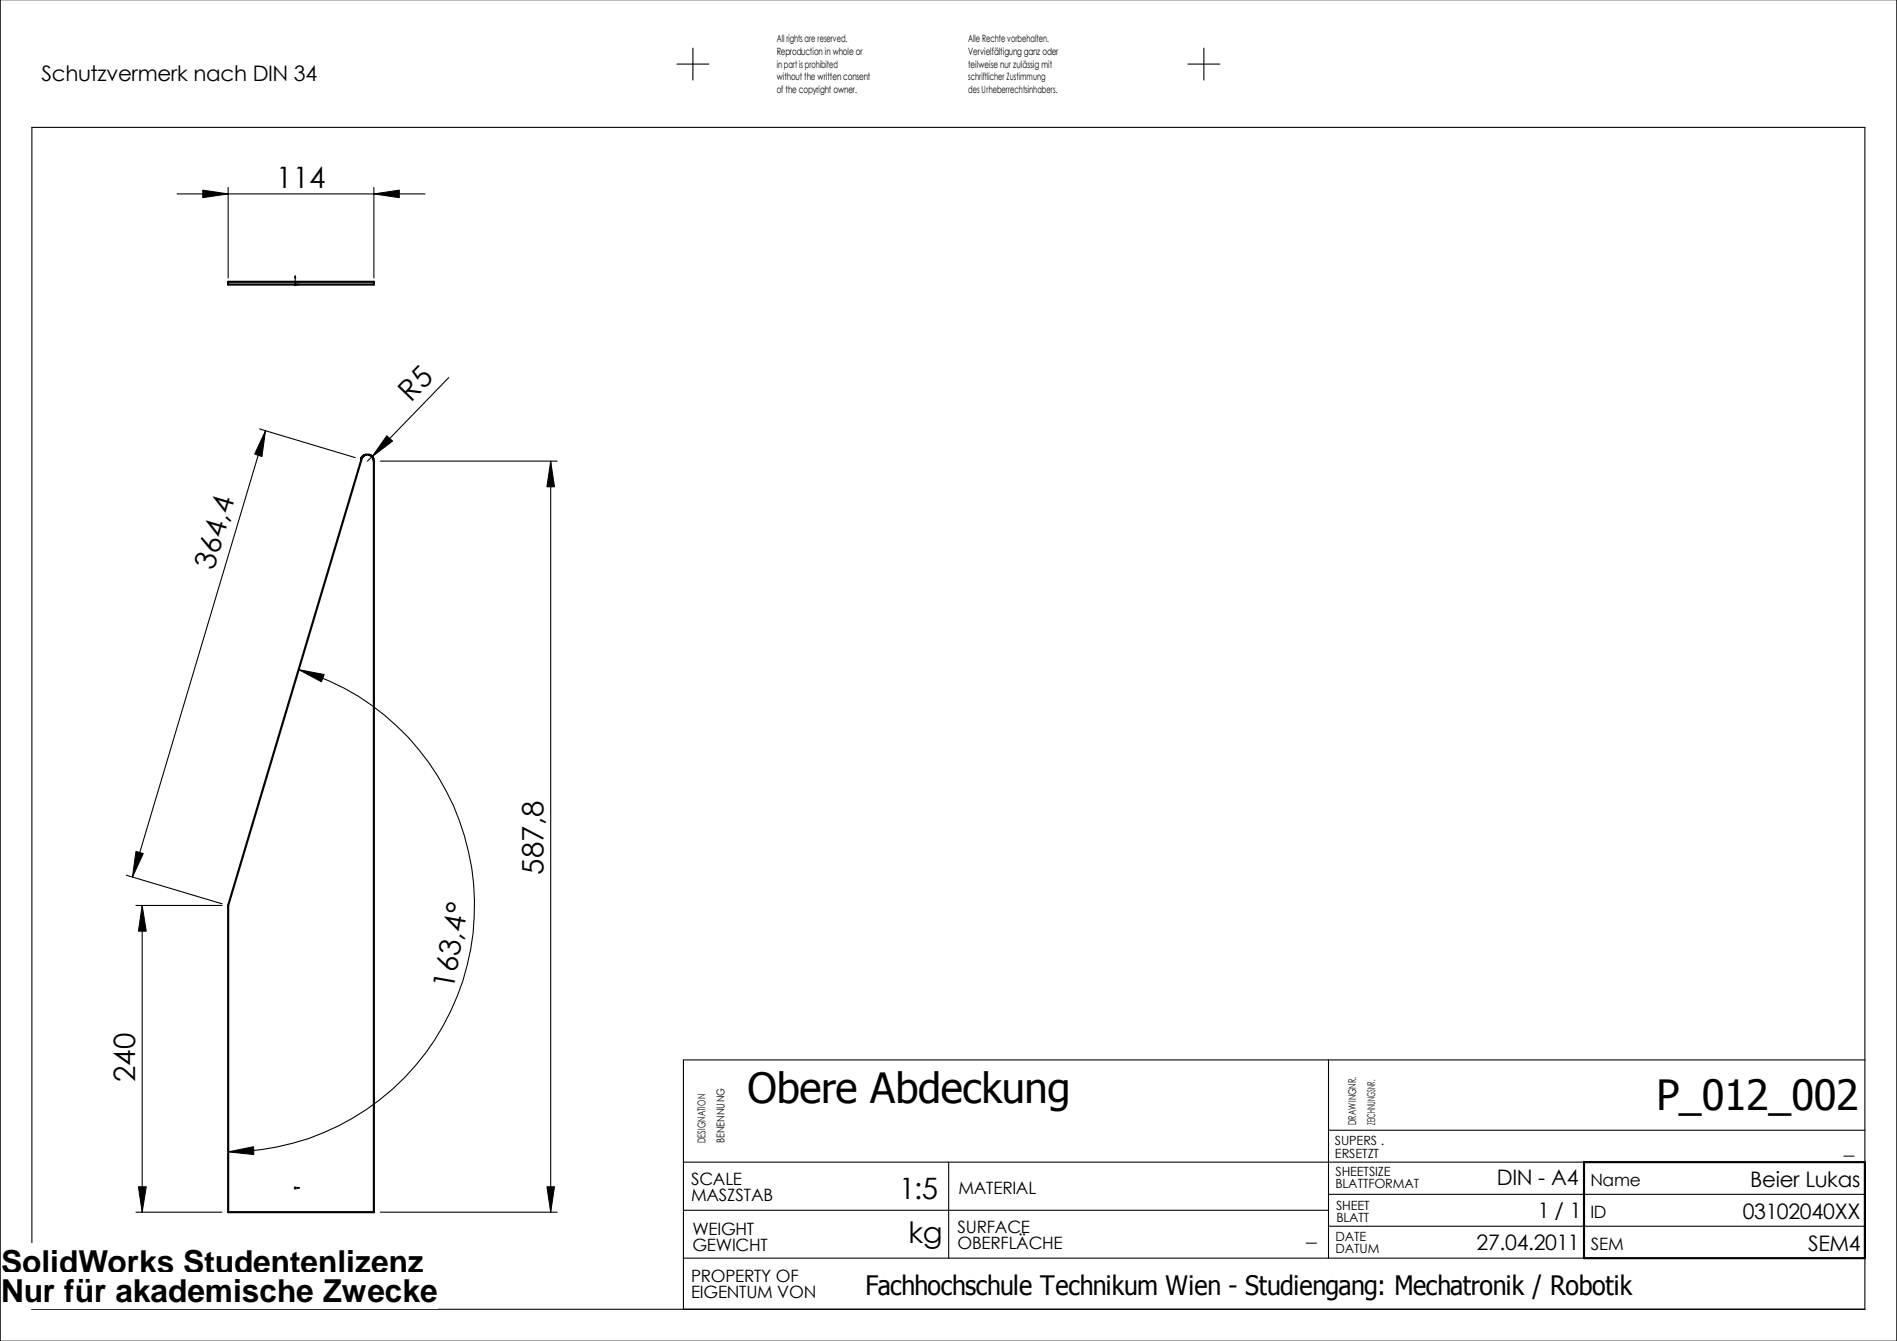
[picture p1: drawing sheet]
<svg xmlns="http://www.w3.org/2000/svg" width="297mm" height="210mm" viewBox="0 0 297 210" stroke-linecap="round" stroke-linejoin="round" font-family="sans-serif">
<defs><g id="words">
<g font-size="6.5">
<text x="117" y="172.7">Obere Abdeckung</text>
<text x="259.4" y="173.8">P_012_002</text>
</g>
<g font-size="5">
<text x=".2" y="199.3">SolidWorks Studentenlizenz</text>
<text x=".2" y="203.8">Nur für akademische Zwecke</text>
</g>
<g font-size="4.6">
<text x="43.3" y="29.4">114</text>
<text x="64.3" y="63.1" transform="rotate(-46 64.3 63.1)">R5</text>
<text x="33.5" y="89.3" transform="rotate(-73 33.5 89.3)">364,4</text>
<text x="85.1" y="136.9" transform="rotate(-90 85.1 136.9)">587,8</text>
<text x="71" y="154.9" transform="rotate(-80 71 154.9)">163,4°</text>
<text x="21.2" y="169.4" transform="rotate(-90 21.2 169.4)">240</text>
<text x="140.8" y="187.7">1:5</text>
<text x="142.2" y="194.5">kg</text>
</g>
<text font-size="4.2" x="135.5" y="202.7">Fachhochschule Technikum Wien - Studiengang: Mechatronik / Robotik</text>
<g font-size="3.3">
<text x="6.5" y="12.7">Schutzvermerk nach DIN 34</text>
<text x="234.4" y="185.5">DIN - A4</text>
<text x="274.1" y="185.8">Beier Lukas</text>
<text x="288.7" y="180.6">_</text>
<text x="240.8" y="190.7">1 / 1</text>
<text x="272.9" y="190.8">03102040XX</text>
<text x="204.5" y="194.3">_</text>
<text x="231.2" y="195.7">27.04.2011</text>
<text x="283.1" y="195.8">SEM4</text>
</g>
<g font-size="2.7">
<text x="108.2" y="185.4">SCALE</text>
<text x="249" y="185.6">Name</text>
<text x="108.2" y="188">MASZSTAB</text>
<text x="150.1" y="186.8">MATERIAL</text>
<text x="249" y="190.6">ID</text>
<text x="108.4" y="193.3">WEIGHT</text>
<text x="108.4" y="195.8">GEWICHT</text>
<text x="149.9" y="193">SURFACE</text>
<text x="149.9" y="195.6">OBERFLÄCHE</text>
<text x="249.1" y="195.6">SEM</text>
<text x="108.2" y="200.6">PROPERTY OF</text>
<text x="108.2" y="203.2">EIGENTUM VON</text>
</g>
<g font-size="2">
<text x="209" y="179.3">SUPERS .</text>
<text x="209" y="181.2">ERSETZT</text>
<text x="209.1" y="184.1">SHEETSIZE</text>
<text x="209.1" y="186">BLATTFORMAT</text>
<text x="209.2" y="189.4">SHEET</text>
<text x="209.3" y="191.3">BLATT</text>
<text x="209.1" y="196.2">DATUM</text>
<text x="209.1" y="194.3">DATE</text>
</g>
<g font-size="1.7">
<text x="110.4" y="178.9" transform="rotate(-90 110.4 178.9)">DESIGNATION</text>
<text x="113.5" y="178.9" transform="rotate(-90 113.5 178.9)">BENENNUNG</text>
<text x="212.3" y="176.1" transform="rotate(-90 212.3 176.1)">DRAWINGNR.</text>
<text x="215.3" y="176.1" transform="rotate(-90 215.3 176.1)">ZEICHNUNGSNR.</text>
</g>
<g font-size="1.6">
<text x="121.6" y="6.6">All rights are reserved.</text>
<text x="121.6" y="8.6">Reproduction in whole or</text>
<text x="121.6" y="10.6">in part is prohibited</text>
<text x="151.6" y="6.6">Alle Rechte vorbehalten.</text>
<text x="151.6" y="8.6">Vervielfältigung ganz oder</text>
<text x="151.6" y="10.6">teilweise nur zulässig mit</text>
<text x="121.6" y="14.6">of the copyright owner.</text>
<text x="121.6" y="12.6">without the written consent</text>
<text x="151.6" y="14.6">des Urheberrechtsinhabers.</text>
<text x="151.6" y="12.6">schriftlicher Zustimmung</text>
</g>
</g></defs>
<g fill="none" stroke="#000" stroke-width=".17">
<path d="M0 0h297v209.9h-297zM106 10h5M108.5 7.5v5M186 10h5M188.5 7.5v5M27.7 30.4h38.8M35.7 29.3v14.2M58.5 29.3v14.2M46.1 44.5h.8M46.1 44.4l.3 .3M46.2 43.2l.1 .3h-.2zM46.2 43.2v1.5"/>
<path d="M46.4 44.4l-.3 .3M46.6 44.4l.3 .1-.3 .1zM70.3 59.1l-12.8 13.1M40.6 67.1l15 4.5M41.6 67.4l-20.9 69.9M59.6 72.2h27.6M86.2 72.2v117.5M46.8 104.8a38.5 38.5 0 0 1 27.1 42.5 38.5 38.5 0 0 1-38.2 33M19.8 137l15 4.5M21.3 141.7h13.5M22.3 141.7v48M208 165.9v31"/>
<path d="M208 176.9h84M292 165.9h-185v39M21.3 189.7h13.5M46.1 185.9h.8M46.1 185.8l.3 .3M46.2 185.9h.1M46.2 185.8v.3M46.4 185.8l-.3 .3M46.6 185.8l.3 .1-.3 .1zM59.6 189.7h27.6M107 181.9h141M107 189.4h101"/>
<path d="M107 196.9h141M148.5 181.9v15M208 186.9h84M208 191.9h84M292 181.9v-162h-287v185h287v-8"/>
</g>
<path d="M35.7 44.1h22.8v.4h-22.8zM56.5 71.9l.4-.6 .3-.1h.6l.6 .4 .1 .6v117.5h-22.8v-48l20.9-69.8M248 181.9h44v15h-44z" fill="none" stroke="#000" stroke-width=".34"/>
<g fill="#000">
<path d="M31.7 29.8l4 .6-4 .5zM58.5 30.4l4-.6v1.1zM46.2 43.2l.1 .3h-.2zM46.6 44.4l.3 .1-.3 .1zM41.6 67.4l-.6 4.1-1.1-.4zM60.6 68.2l.9 .8-3.3 2.5zM86.2 72.2l.6 4h-1.2zM46.8 104.8l4 .8-.5 1.1zM21.3 133.3l1.1 .3-1.7 3.7zM22.3 141.7l.6 4.1h-1.2zM21.7 185.8h1.2l-.6 3.9zM35.7 180.3l4-.8v1.2z"/>
<path d="M46.6 185.8l.3 .1-.3 .1zM85.6 185.8h1.2l-.6 3.9z"/>
</g>
<path d="M31.7 29.8l4 .6-4 .5zM58.5 30.4l4-.6v1.1zM41.6 67.4l-.6 4.1-1.1-.4zM60.6 68.2l.9 .8-3.3 2.5zM86.2 72.2l.6 4h-1.2zM46.8 104.8l4 .8-.5 1.1zM21.3 133.3l1.1 .3-1.7 3.7zM22.3 141.7l.6 4.1h-1.2zM21.7 185.8h1.2l-.6 3.9zM35.7 180.3l4-.8v1.2zM85.6 185.8h1.2l-.6 3.9z" fill="none" stroke="#000" stroke-width=".16"/>
<g fill="#fff">
<path d="M.2 194.7h66.2v5.7h-66.2z"/>
<path d="M.2 199.2h68.3v5.7h-68.3z"/>
</g>
<use href="#words"/>
</svg>
